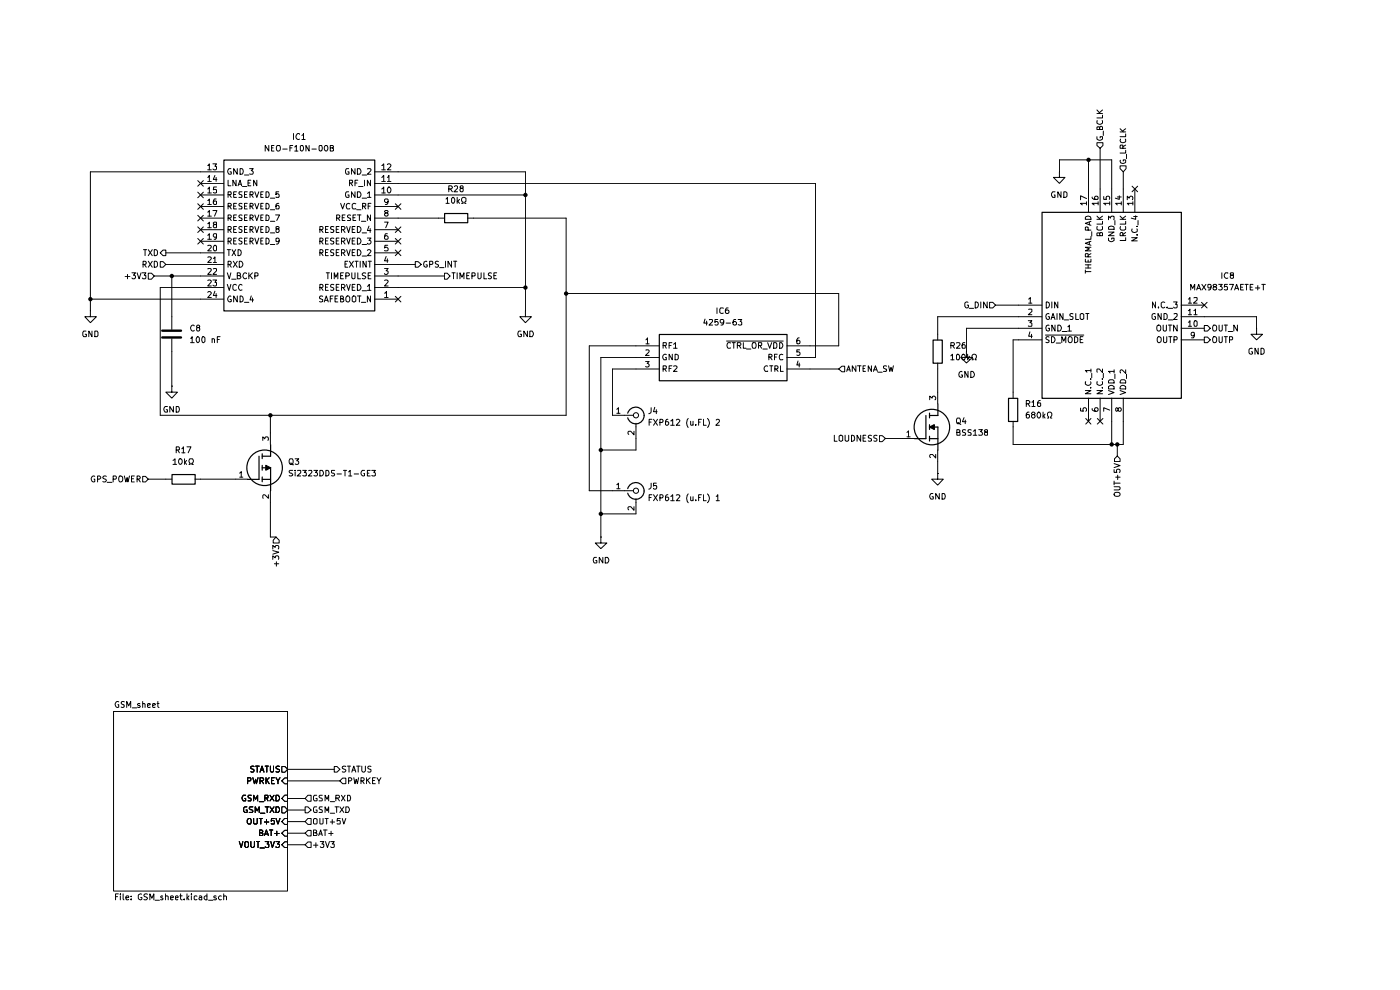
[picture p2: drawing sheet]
<svg xmlns="http://www.w3.org/2000/svg" width="297mm" height="210mm" viewBox="0 0 297 210" stroke-linecap="round" stroke-linejoin="round" font-family="sans-serif">
<path d="M55.1 176.7h.4l.3-.3-.1-.3h-.6v1.1h.6l.1-.5h-.3M56.1 177.2l.4-1.1 .4 1.1M56.3 176.9h.6M57.2 176.1h.7M57.5 176.1v1.1M58.3 176.8h.9M58.7 176.3v.9M60.4 176.1h.6v1.2h-.6l-.6-.6z" fill="none" stroke="#000" stroke-width=".21"/>
<path d="M60.4 168.7h.6v1.3h-.6l-.6-.6z" fill="#fff"/>
<path d="M52.1 168.7h-.5l-.2 .5 .2 .7h.5v-.5h-.2M53.3 168.7h-.6a.47 .47 0 0 0 0 .5 .47 .47 0 0 0 .5 .2v.5h-.6M53.8 169.9v-1.2l.4 .8 .5-.8v1.2M55 170.1h.9M56.2 169.3h.6l.1-.5-.7-.1v1.2M56.5 169.3l.4 .6M57.3 168.7l.8 1.2M58.1 168.7l-.8 1.2M58.5 168.7h.6l.1 .3 .1 .4-.2 .5h-.6zM60.4 168.7h.6v1.3h-.6l-.6-.6z" fill="none" stroke="#000" stroke-width=".21"/>
<path d="M59.8 171.2h.6l.6 .6-.6 .6h-.6z" fill="#fff"/>
<path d="M52.4 171.2h-.5l-.2 .2v.7l.2 .2h.6v-.5h-.3M53.6 171.2h-.6l-.1 .2 .2 .3h.3l.2 .3v.2l-.1 .1h-.6M54.1 172.3v-1.1l.5 .8 .4-.8v1.1M55.2 172.5h1M56.3 171.2h.7M56.7 171.2v1.1M57.3 171.2l.8 1.1M58.1 171.2l-.8 1.1M58.5 171.2h.6l.1 .2 .1 .4-.2 .5h-.6zM59.8 171.2h.6l.6 .6-.6 .6h-.6z" fill="none" stroke="#000" stroke-width=".21"/>
<path d="M60.4 173.6h.6v1.3h-.6l-.6-.6z" fill="#fff"/>
<path d="M52.5 173.8l.5-.2a.86 .86 0 0 1 .1 1.2h-.4a.74 .74 0 0 1-.2-1zM53.8 173.6v1l.2 .2h.4l.2-.2v-1M55 173.6h.7M55.3 173.6v1.2M56.1 174.4h.9M56.5 173.9v.9M58.2 173.6h-.6l-.1 .6 .2-.2h.3l.2 .2v.5h-.7M58.5 173.6l.5 1.2 .4-1.2M60.4 173.6h.6v1.3h-.6l-.6-.6z" fill="none" stroke="#000" stroke-width=".21"/>
<path d="M59.8 179.2l.6-.6h.6v1.2h-.6z" fill="#fff"/>
<path d="M50.8 178.5l.4 1.3 .3-1.3M51.9 178.7l.3-.2 .5 .2v.8l-.2 .3h-.3l-.3-.3zM53.2 178.5v1l.3 .3h.2l.3-.3v-1M54.4 178.5h.7M54.7 178.5v1.3M55.2 179.9h.9M56.3 178.5h.7l-.3 .5 .3 .1v.5l-.1 .2-.6-.2M57.4 178.5l.4 1.3 .4-1.3M58.5 178.5h.8l-.4 .5 .4 .2v.3l-.2 .3h-.4l-.2-.2M60.4 178.6h.6v1.2h-.6l-.6-.6z" fill="none" stroke="#000" stroke-width=".21"/>
<path d="M59.8 165.7l.6-.6h.6v1.1h-.6z" fill="#fff"/>
<path d="M52.5 165.7h.5l.2-.2v-.4l-.7-.1v1.2M53.6 165l.4 1.2 .2-.9 .2 .9 .3-1.2M55.2 165.7h.5l.2-.3-.1-.3-.6-.1v1.2M55.5 165.7l.4 .5M56.4 165v1.2M56.6 165.5l.5 .7M57.1 165l-.7 .7M57.6 165.6h.4M58.2 165h-.6v1.2h.6M58.5 165l.5 .7 .4-.7M59 165.7v.5M60.4 165.1h.6v1.1h-.6l-.6-.5z" fill="none" stroke="#000" stroke-width=".21"/>
<path d="M59.8 162.6h.6l.6 .6-.6 .6h-.6z" fill="#fff"/>
<path d="M53.9 162.6h-.7v.4l.6 .2 .1 .2-.1 .3h-.6M54.2 162.5h.8M54.6 162.5v1.3M55.2 163.8l.4-1.3 .4 1.3M55.3 163.4h.6M56.3 162.5h.6M56.6 162.5v1.3M57.4 162.5v1l.2 .3 .4-.2v-1.1M59.3 162.6h-.7v.4l.5 .2 .2 .3-.2 .3-.6-.1M59.8 162.6h.6l.6 .6-.6 .6h-.6z" fill="none" stroke="#000" stroke-width=".21"/>
<path d="M59.8 176.7l.6-.6h.6v1.2h-.6z" fill="#fff"/>
<path d="M55.1 176.7h.4l.3-.3-.1-.3h-.6v1.1h.6l.1-.5h-.3M56.1 177.2l.4-1.1 .4 1.1M56.3 176.9h.6M57.2 176.1h.7M57.5 176.1v1.1M58.3 176.8h.9M58.7 176.3v.9M60.4 176.1h.6v1.2h-.6l-.6-.6z" fill="none" stroke="#000" stroke-width=".21"/>
<path d="M60.4 168.7h.6v1.3h-.6l-.6-.6z" fill="#fff"/>
<path d="M52.1 168.7h-.5l-.2 .5 .2 .7h.5v-.5h-.2M53.3 168.7h-.6a.47 .47 0 0 0 0 .5 .47 .47 0 0 0 .5 .2v.5h-.6M53.8 169.9v-1.2l.4 .8 .5-.8v1.2M55 170.1h.9M56.2 169.3h.6l.1-.5-.7-.1v1.2M56.5 169.3l.4 .6M57.3 168.7l.8 1.2M58.1 168.7l-.8 1.2M58.5 168.7h.6l.1 .3 .1 .4-.2 .5h-.6zM60.4 168.7h.6v1.3h-.6l-.6-.6z" fill="none" stroke="#000" stroke-width=".21"/>
<path d="M59.8 171.2h.6l.6 .6-.6 .6h-.6z" fill="#fff"/>
<path d="M52.4 171.2h-.5l-.2 .2v.7l.2 .2h.6v-.5h-.3M53.6 171.2h-.6l-.1 .2 .2 .3h.3l.2 .3v.2l-.1 .1h-.6M54.1 172.3v-1.1l.5 .8 .4-.8v1.1M55.2 172.5h1M56.3 171.2h.7M56.7 171.2v1.1M57.3 171.2l.8 1.1M58.1 171.2l-.8 1.1M58.5 171.2h.6l.1 .2 .1 .4-.2 .5h-.6zM59.8 171.2h.6l.6 .6-.6 .6h-.6z" fill="none" stroke="#000" stroke-width=".21"/>
<path d="M60.4 173.6h.6v1.3h-.6l-.6-.6z" fill="#fff"/>
<path d="M52.5 173.8l.5-.2a.86 .86 0 0 1 .1 1.2h-.4a.74 .74 0 0 1-.2-1zM53.8 173.6v1l.2 .2h.4l.2-.2v-1M55 173.6h.7M55.3 173.6v1.2M56.1 174.4h.9M56.5 173.9v.9M58.2 173.6h-.6l-.1 .6 .2-.2h.3l.2 .2v.5h-.7M58.5 173.6l.5 1.2 .4-1.2M60.4 173.6h.6v1.3h-.6l-.6-.6z" fill="none" stroke="#000" stroke-width=".21"/>
<path d="M59.8 179.2l.6-.6h.6v1.2h-.6z" fill="#fff"/>
<path d="M50.8 178.5l.4 1.3 .3-1.3M51.9 178.7l.3-.2 .5 .2v.8l-.2 .3h-.3l-.3-.3zM53.2 178.5v1l.3 .3h.2l.3-.3v-1M54.4 178.5h.7M54.7 178.5v1.3M55.2 179.9h.9M56.3 178.5h.7l-.3 .5 .3 .1v.5l-.1 .2-.6-.2M57.4 178.5l.4 1.3 .4-1.3M58.5 178.5h.8l-.4 .5 .4 .2v.3l-.2 .3h-.4l-.2-.2M60.4 178.6h.6v1.2h-.6l-.6-.6z" fill="none" stroke="#000" stroke-width=".21"/>
<path d="M59.8 165.7l.6-.6h.6v1.1h-.6z" fill="#fff"/>
<path d="M52.5 165.7h.5l.2-.2v-.4l-.7-.1v1.2M53.6 165l.4 1.2 .2-.9 .2 .9 .3-1.2M55.2 165.7h.5l.2-.3-.1-.3-.6-.1v1.2M55.5 165.7l.4 .5M56.4 165v1.2M56.6 165.5l.5 .7M57.1 165l-.7 .7M57.6 165.6h.4M58.2 165h-.6v1.2h.6M58.5 165l.5 .7 .4-.7M59 165.7v.5M60.4 165.1h.6v1.1h-.6l-.6-.5z" fill="none" stroke="#000" stroke-width=".21"/>
<path d="M59.8 162.6h.6l.6 .6-.6 .6h-.6z" fill="#fff"/>
<g fill="none" stroke="#000" stroke-width=".21">
<path d="M134.9 73.4h4.9M134.9 75.8h4.9M134.9 78.3h4.9M136.9 76.7h.8l-.4 .4 .4 .2-.1 .5h-.7M137 72.1l.4-.4v1.2M137 74.3l.5-.1 .2 .3-.8 .9h.8M137 72.9h.7M140.7 73.3h.6l.1-.5-.7-.1v1.2M140.7 78.3h.5l.2-.2v-.4l-.7-.1v1.2M141 73.3l.4 .6M141 78.3l.4 .5M141.4 75.2a.61 .61 0 0 0-.8 .3 .61 .61 0 0 0 .2 .8h.6v-.5h-.2"/>
<path d="M141.9 73.3h.5M141.9 78.2h.5M142.5 72.7h-.6v1.2M142.5 77.6h-.6v1.2M142.6 75.1v1.2l-.7-1.2v1.2M142.9 73l.4-.3v1.2M142.9 77.7l.5-.1 .2 .3-.7 .9h.7M142.9 73.9h.7M143.2 75.1l.7 .3v.7l-.3 .2h-.4zM154.1 72.3h12.1M155 72.8l-.1-.1a.66 .66 0 0 0-.7 .4 .66 .66 0 0 0 .3 .8l.5-.1M155.3 72.7h.7"/>
<path d="M155.7 72.7v1.2M156.4 73.3h.6l.2-.2-.1-.3-.7-.1v1.2M156.8 73.3l.4 .6M157.7 72.7v1.2h.6M158.4 74h.9M159.7 72.7h.5l.1 .2 .1 .5-.2 .5h-.5l-.1-.2v-.6zM160.9 73.3h.6l.1-.5-.7-.1v1.2M161.2 73.3l.4 .6M161.8 74h1M162.9 77.7a.61 .61 0 0 0-.8 .3 .61 .61 0 0 0 .2 .8l.6-.1M162.9 72.7l.4 1.2 .4-1.2M163.1 75.7h.5l.2-.1-.1-.4-.6-.1v1.2"/>
<path d="M163.3 77.6h.7M163.4 75.7l.4 .6M163.6 77.6v1.2M164.1 72.7h.5l.2 .2v.7l-.2 .3h-.5zM164.3 75.7h.4M164.4 78.3l.6-.1v-.5l-.6-.1v1.2M164.6 78.3l.5 .5M164.9 75.1h-.6v1.2M165.4 72.7a.66 .66 0 0 1 .7 .4 .66 .66 0 0 1-.3 .8h-.4zM165.6 77.6v1.2h.6M166.1 75.2l-.3-.1a.67 .67 0 0 0-.5 .6 .67 .67 0 0 0 .3 .6l.5-.1M166.9 73.4h4.9"/>
<path d="M166.9 75.8h4.9M166.9 78.3h4.9M169.3 76.6l-.3 .8h.7M169.5 71.7l-.3 .1-.2 .2v.9a.42 .42 0 0 0 .6-.1 .42 .42 0 0 0 0-.5l-.4-.1-.2 .2M169.5 77v.9M169.6 74.2h-.6v.5l.5-.1 .2 .3-.1 .4h-.6M198.9 70.9v1.2M198.9 77v1.3M129.9 88.1h4.5M130.9 86.8l.3-.3v1.2M130.9 87.7h.6M134.5 91.5v.7l-.7-.7h-.4l-.2 .2v.3l.2 .2"/>
<path d="M134.9 89.8v3.2M127.5 113.9v1.3h1.2l-1.2 1.2-1.2-1.2h1.2M127.5 113.9h.1M129.9 104.1h4.5M130.9 102.8l.3-.3v1.2M130.9 103.7h.6M134.5 107.5v.7l-.7-.7h-.4l-.2 .2v.3l.2 .2M134.9 105.8v3.2M24.1 150.9h36.9v38.1h-36.9zM53.9 162.6h-.7v.4l.6 .2 .1 .2-.1 .3h-.6M54.2 162.5h.8M54.6 162.5v1.3"/>
<path d="M55.2 163.8l.4-1.3 .4 1.3M55.3 163.4h.6M56.3 162.5h.6M56.6 162.5v1.3M57.4 162.5v1l.2 .3 .4-.2v-1.1M59.3 162.6h-.7v.4l.5 .2 .2 .3-.2 .3-.6-.1M59.8 162.6h.6l.6 .6-.6 .6h-.6z"/>
<circle cx="134.9" cy="88.1" r=".55"/>
<circle cx="134.9" cy="104.1" r=".55"/>
</g>
<path d="M139.9 71h27.1v9.8h-27.1zM198 72.1h1.9v4.9h-1.9zM133.2 87.7a1.77 1.77 0 0 1 2.7-1 1.77 1.77 0 0 1 0 2.9 1.77 1.77 0 0 1-2.7-1M133.2 103.7a1.77 1.77 0 0 1 1.9-1.3 1.77 1.77 0 0 1 1.5 1.7M136.6 104.1a1.77 1.77 0 0 1-1.5 1.8 1.77 1.77 0 0 1-1.9-1.3" fill="none" stroke="#000" stroke-width=".25"/>
<path d="M177.9 78.3l.7-.6h.6v1.2h-.6z" fill="#fff"/>
<g fill="none" stroke="#000" stroke-width=".21">
<path d="M177.9 78.3l.7-.6h.6v1.2h-.6zM179.6 78.8l.4-1.2 .4 1.2M179.7 78.4h.6M181.6 77.6v1.2l-.8-1.2v1.2M181.9 77.6h.8M182.3 77.6v1.2M183.1 78.2h.3M183.6 77.6h-.5v1.2h.5M184.9 77.6v1.2l-.7-1.2v1.2M185.3 78.8l.4-1.2 .4 1.2M185.4 78.4h.6M186.2 79h1"/>
<path d="M188.1 77.7h-.7v.3l.7 .4-.1 .4h-.6M188.5 77.6l.3 1.2 .2-.9 .3 .9 .2-1.2"/>
</g>
<path d="M186.6 92.4h.6l.6 .6-.6 .7h-.6z" fill="#fff"/>
<g fill="none" stroke="#000" stroke-width=".21">
<path d="M19.2 65.9v1.3h1.2l-1.2 1.3-1.2-1.3h1.2M19.2 65.9h.1M36.4 67.2v2.7M36.4 71.8v2.7M111.5 65.9v1.3h1.2l-1.2 1.3-1.2-1.3h1.2M111.5 65.9h.1M36.4 81.9v1.3h1.2l-1.2 1.3-1.2-1.3h1.2M36.4 81.9h.1M177 92.3v1.3h.6M178 92.5l.3-.2 .5 .2v.9l-.3 .2-.5-.2zM179.3 92.3v1l.2 .3 .5-.1v-.2v-1M180.6 92.3a.64 .64 0 0 1 .7 .7 .64 .64 0 0 1-.7 .6z"/>
<path d="M182.6 92.3v1.3l-.8-1.3v1.3M183.1 92.9h.4M183.7 92.3h-.6v1.3h.6M184.9 92.4l-.5-.1-.2 .3 .1 .3 .6 .2v.4h-.7M186.1 92.4l-.5-.1-.2 .2v.3l.7 .5-.3 .3-.4-.1M186.6 92.4h.6l.6 .6-.6 .7h-.6zM191.5 93h2.4M192.4 91.7l.3-.3v1.3M192.4 92.7h.7M197.2 84.8v-.8l.5 .5 .1-.4 .4-.1 .3 .3v.3l-.2 .2M198.5 96.4v.8l-.7-.8-.5 .1-.1 .4 .2 .2M198.9 83.2v2.4"/>
<path d="M198.9 95.5v2.4M198.9 100.5v1.1h1.2l-1.2 1.3-1.2-1.3h1.2M198.9 100.5h.1"/>
</g>
<g fill="none" stroke="#000" stroke-width=".25">
<path d="M196.4 88.1v4.9h-2.4M197.2 90.6l1-.5v1zM197.2 93h1.8M197.2 87.6v1M197.2 90.1v1M197.2 92.5v1.1M197.2 90.6h1.8v4.9M199 85.7v2.4h-1.8"/>
<circle cx="197.7" cy="90.6" r="3.8"/>
</g>
<path d="M197.2 90.6l1-.5v1z" fill="#000"/>
<path d="M34.4 70.1h4M34.4 71.6h4" fill="none" stroke="#000" stroke-width=".51"/>
<path d="M70.9 162.6h.6l.6 .6-.6 .6h-.6z" fill="#fff"/>
<path d="M70.9 162.6h.6l.6 .6-.6 .6h-.6zM73.4 162.6h-.7v.4l.5 .2 .2 .3-.3 .3-.5-.1M73.7 162.5h.7M74 162.5v1.3M74.6 163.8l.5-1.3 .4 1.3M74.7 163.4h.6M75.6 162.5h.8M76 162.5v1.3M76.8 162.5v1l.2 .3h.3l.2-.3v-1M78.7 162.6l-.4-.1-.3 .3 .1 .2 .6 .3v.3l-.2 .2-.5-.1" fill="none" stroke="#000" stroke-width=".21"/>
<path d="M65.3 168.7h.7v1.3h-.7l-.6-.6z" fill="#fff"/>
<path d="M65.3 168.7h.7v1.3h-.7l-.6-.6zM67.2 168.7h-.5l-.2 .3v.6l.2 .3 .6-.1v-.4h-.3M68.4 168.7h-.5l-.2 .2 .2 .4 .5 .2v.3l-.7 .1M69 169.9v-1.2l.4 .8 .3-.8v1.2M70.1 170.1h.9M71.2 169.3h.6l.2-.4-.2-.2h-.6v1.2M71.6 169.3l.4 .6M72.4 168.7l.8 1.2M73.2 168.7l-.8 1.2M73.7 168.7a.66 .66 0 0 1 .7 .4 .66 .66 0 0 1-.3 .8h-.4z" fill="none" stroke="#000" stroke-width=".21"/>
<path d="M72.7 165.1h.7v1.1h-.7l-.6-.5z" fill="#fff"/>
<path d="M72.7 165.1h.7v1.1h-.7l-.6-.5zM74 165.7h.4l.2-.3-.1-.3-.5-.1v1.2M75.1 165l.2 1.2 .3-.9 .2 .9 .3-1.2M76.6 165.7l.6-.1v-.5l-.6-.1v1.2M76.8 165.7l.5 .5M77.8 165v1.2M77.9 165.5l.6 .7M78.5 165l-.7 .7M79 165.6h.5M79.6 165h-.6v1.2h.6M80 165l.4 .7 .4-.7M80.4 165.7v.5" fill="none" stroke="#000" stroke-width=".21"/>
<path d="M30.3 101h.6l.6 .6-.6 .6h-.6z" fill="#fff"/>
<g fill="none" stroke="#000" stroke-width=".21">
<path d="M20.1 101h-.2a.64 .64 0 0 0-.6 .6 .64 .64 0 0 0 .6 .6h.2v-.6h-.2M20.7 101.6h.4l.3-.4-.3-.2h-.4v1.2M22.6 101h-.5l-.3 .2 .1 .3 .5 .1 .2 .3-.3 .3h-.5M22.7 102.3h1M24 101.6h.5l.2-.1v-.4l-.2-.1h-.5v1.2M25.4 101h.4a.74 .74 0 0 1 .2 1.1l-.6 .1a.86 .86 0 0 1 0-1.2zM26.4 101l.3 1.2 .3-.9 .1 .9 .4-1.2M27.9 101.6h.4M28.5 101h-.6v1.2h.6M29.1 101.6h.4l.3-.4-.3-.2h-.4v1.2M29.3 101.6l.5 .6M30.3 101h.6l.6 .6-.6 .6h-.6z"/>
<path d="M35.2 101.6h1.2M41.4 101.6h1.1"/>
</g>
<path d="M36.5 100.7h4.9v2h-4.9z" fill="none" stroke="#000" stroke-width=".25"/>
<path d="M65.3 173.6h.7v1.3h-.7l-.6-.6z" fill="#fff"/>
<path d="M65.3 173.6h.7v1.3h-.7l-.6-.6zM66.5 173.8l.3-.2 .5 .2v.8l-.2 .2h-.4l-.2-.2zM67.9 173.6v1.2h.5l.1-.2v-1M69 173.6h.6M69.3 173.6v1.2M70.1 174.4h.9M70.5 173.9v.9M72.2 173.6h-.6l-.1 .6 .2-.2h.3l.2 .2v.5h-.7M72.6 173.6l.3 1.2 .5-1.2" fill="none" stroke="#000" stroke-width=".21"/>
<path d="M64.7 176.7l.6-.6h.7v1.2h-.7z" fill="#fff"/>
<path d="M65.3 176.1h.7v1.2h-.7l-.6-.6zM66.5 176.7l.6-.1v-.5h-.6v1.1h.6l.2-.3-.4-.2M67.6 177.2l.4-1.1 .4 1.1M67.7 176.9h.6M68.6 176.1h.8M69 176.1v1.1M69.7 176.8h1M70.2 176.3v.9" fill="none" stroke="#000" stroke-width=".21"/>
<path d="M64.7 171.2h.6l.7 .6-.7 .6h-.6z" fill="#fff"/>
<path d="M64.7 171.2h.6l.7 .6-.7 .6h-.6zM67.2 171.2h-.5l-.2 .2v.7l.2 .2h.6v-.5h-.3M68.4 171.2h-.5l-.2 .2 .2 .3 .5 .2v.4h-.7M69 172.3v-1.1l.4 .8 .3-.8v1.1M70.1 172.5h.9M71.1 171.2h.7M71.4 171.2v1.1M72.1 171.2l.8 1.1M72.9 171.2l-.8 1.1M73.4 171.2h.5l.1 .2 .1 .4-.2 .5h-.5z" fill="none" stroke="#000" stroke-width=".21"/>
<path d="M64.7 179.2l.6-.6h.7v1.2h-.7z" fill="#fff"/>
<path d="M65.3 178.6h.7v1.2h-.7l-.6-.6zM66.5 179.3h.9M67 178.8v1M67.9 178.5h.8l-.4 .5h.3v.7l-.5 .1-.2-.2M69 178.5l.5 1.3 .4-1.3M70.1 178.5h.8l-.4 .5 .4 .1v.5l-.2 .2h-.4l-.2-.2" fill="none" stroke="#000" stroke-width=".21"/>
<path d="M58.5 113.9l.7 .7v.6h-1.2v-.6z" fill="#fff"/>
<g fill="none" stroke="#000" stroke-width=".21">
<path d="M42.5 38.9h5M42.5 36.4h5M44.1 35.1h.1l.2-.3v1.2M44.1 37.6l.3-.4v1.3M44.1 38.5h.7M44.1 36h.7M45.2 34.8h.7l-.3 .5h.3v.6l-.1 .1-.6-.1M45.6 37.2l-.3 .9h.7M45.8 37.6v.9M45.9 39.7h-.6v.6h.6v.6h-.6M48.4 38.2v1.2h.6M49 35.8a.66 .66 0 0 0-.7 .4 .66 .66 0 0 0 .3 .8l.5-.1v-.5h-.3"/>
<path d="M50.1 38.2v1.2l-.7-1.2v1.2M50.3 35.8v1.2l-.7-1.2v1.2M50.5 39.4l.4-1.2 .4 1.2M50.6 39.1h.6M50.9 35.8a.66 .66 0 0 1 .7 .4 .66 .66 0 0 1-.2 .8h-.5zM51.4 39.6h1M51.9 37.1h.9M52.6 38.8h.4M53 35.8h.7l-.4 .4 .4 .2-.1 .5h-.6M53.2 38.2h-.6v1.2h.6M54.5 38.2v1.2l-.7-1.2v1.2M74 35.8a.66 .66 0 0 0-.7 .4 .66 .66 0 0 0 .2 .8l.5-.1v-.5h-.2"/>
<path d="M74.1 38.8h.6v-.6h-.6v1.2M74.4 38.8l.4 .6M75.3 35.8v1.2l-.8-1.2v1.2M75.3 38.8h.4M75.8 35.8h.5l.2 .2 .1 .4-.3 .6h-.5zM75.9 38.2h-.6v1.2M76.1 39.6h.9M76.8 37.1h1M77.3 38.2v1.2M77.9 35.9l.6-.1 .2 .1-.1 .4-.7 .7h.8M78.6 38.2v1.2l-.7-1.2v1.2M79.5 38.9h5"/>
<path d="M79.5 36.4h5M81 37.6l.4-.4v1.3M81 35.1l.4-.3v1.2M81 38.5h.7M81 36h.7M82.2 37.6l.3-.4v1.3M82.2 34.9l.1-.1h.4l.2 .2-.1 .3-.6 .7h.7M82.2 38.5h.7M82.3 39.8l.2-.1a.68 .68 0 0 1 .4 .6 .68 .68 0 0 1-.4 .6l-.3-.5zM42.5 58.5h5M42.5 56.1h5M42.5 53.6h5"/>
<path d="M42.5 51.2h5M42.5 48.7h5M42.5 46.3h5M42.5 43.8h5M42.5 41.4h5M44.1 40.1l.3-.4v1.2M44.1 42.5l.3-.3v1.2M44.1 45l.3-.3v1.1M44.1 47.5l.3-.4v1.2M44.1 49.9l.3-.3v1.2M44.1 52.1l.5-.1 .2 .3-.7 .9h.7M44.1 54.6l.5-.1 .2 .2-.7 1h.7"/>
<path d="M44.1 57l.5-.1 .2 .3-.7 1h.7M44.1 59.5l.5-.1 .2 .2-.7 1.1h.7M44.1 40.9h.7M44.1 43.4h.7M44.1 45.8h.7M44.1 48.3h.7M44.1 50.8h.7M45.2 44.7h.8l-.5 1.1M45.2 59.4h.7l-.3 .5 .3 .1v.5l-.1 .2-.6-.2M45.3 54.8l.3-.3v1.2M45.3 57h.6v.4l-.7 .8h.7M45.3 55.7h.6"/>
<path d="M45.4 52.1l.3-.1 .2 .3v.7l-.1 .2-.4-.1a.78 .78 0 0 1 0-1zM45.5 47.6l-.2-.2 .1-.3h.4l.1 .4a.48 .48 0 0 0-.5 .2 .48 .48 0 0 0 0 .6l.5-.1v-.5l-.1-.1M45.8 42.2l-.4 .1-.1 .8 .2 .3 .4-.1v-.6l-.4-.1-.2 .3M45.9 50.1l-.1 .2h-.3l-.2-.2v-.4h.6v.8l-.1 .3h-.4M48.2 57.9l.4 1.2 .4-1.2M48.2 53h.7M48.4 41.3h.6v-.6h-.6v1.2M48.4 43.7h.6v-.5l-.6-.1v1.2M48.4 46.3l.6-.1v-.5l-.6-.1v1.2M48.4 48.7l.6-.1v-.5l-.6-.1v1.3M48.4 51.2l.6-.1v-.5l-.6-.1v1.3M48.4 56.1l.6-.1v-.5l-.6-.1v1.3"/>
<path d="M48.6 53v1.2M48.6 41.3l.5 .6M48.6 43.7l.5 .6M48.6 46.3l.5 .5M48.6 48.7l.5 .6M48.6 51.2l.5 .6M48.6 56.1l.5 .6M49.1 59.2h1M49.2 53l.8 1.2M49.5 55.4l.8 1.3M49.6 51.1h.4M49.6 48.6h.4"/>
<path d="M49.6 46.2h.4M49.6 43.7h.4M49.6 41.3h.4M50 53l-.8 1.2M50.2 40.7h-.6v1.2h.6M50.2 43.1h-.6v1.2h.6M50.2 45.6h-.6v1.2h.6M50.2 48h-.6v1.3h.6M50.2 50.5h-.6v1.3h.6M50.3 58.5h.6v-.5l-.6-.1v1.2h.5l.3-.4-.3-.2M50.3 55.4l-.8 1.3M50.5 53a.64 .64 0 0 1 .7 .6 .64 .64 0 0 1-.7 .6z"/>
<path d="M50.8 55.4a.65 .65 0 0 1 .7 .6 .65 .65 0 0 1-.7 .7zM51.4 40.7h-.6a.47 .47 0 0 0 0 .5 .47 .47 0 0 0 .5 .2v.5h-.6M51.4 43.2h-.6v.4a.47 .47 0 0 1 .4 .2 .47 .47 0 0 1 .1 .5h-.6M51.4 45.7h-.6v.4l.5 .2 .1 .3-.1 .2h-.6M51.4 48.1h-.6v.5l.5 .1 .1 .4-.3 .2-.4-.1M51.4 50.6h-.6v.4l.5 .2 .1 .3-.3 .3-.4-.1M51.9 51.1h.4M51.9 48.6h.4M51.9 46.2h.4M51.9 43.7h.4M51.9 41.3h.4M52.3 58l-.3-.1a.61 .61 0 0 0-.5 .7 .61 .61 0 0 0 .8 .5v-.1"/>
<path d="M52.5 40.7h-.6v1.2h.6M52.5 43.1h-.6v1.2h.6M52.5 45.6h-.6v1.2h.6M52.5 48h-.6v1.3h.6M52.5 50.5h-.6v1.3h.6M52.8 57.9v1.2M53 41.3h.6l.1-.2-.1-.3-.6-.1v1.2M53 43.7h.6l.1-.1-.1-.4-.6-.1v1.2M53 46.3h.5l.2-.3-.1-.3-.6-.1v1.2M53 48.7h.5l.2-.2-.1-.4-.6-.1v1.3M53 51.2h.5l.2-.3-.1-.3-.6-.1v1.3M53 58.5l.6 .6"/>
<path d="M53.3 41.3l.4 .6M53.3 43.7l.4 .6M53.3 46.3l.4 .5M53.3 48.7l.4 .6M53.3 51.2l.4 .6M53.6 57.9l-.8 .7M54.1 40.7l.4 1.2 .4-1.2M54.1 43.1l.4 1.2 .4-1.2M54.1 45.6l.4 1.2 .4-1.2M54.1 48l.4 1.3 .4-1.3M54.1 50.5l.4 1.3 .4-1.3M54.1 58.5h.6v-.5l-.1-.1h-.5v1.2"/>
<path d="M55.3 51.1h.4M55.3 48.6h.4M55.3 46.2h.4M55.3 43.7h.4M55.3 41.3h.4M55.8 40.7h-.5v1.2h.5M55.8 43.1h-.5v1.2h.5M55.8 45.6h-.5v1.2h.5M55.8 48h-.5v1.3h.5M55.8 50.5h-.5v1.3h.5M56.4 40.7a.66 .66 0 0 1 .7 .4 .66 .66 0 0 1-.2 .8h-.5zM56.4 43.1a.66 .66 0 0 1 .7 .5 .66 .66 0 0 1-.2 .7h-.5z"/>
<path d="M56.4 45.6a.66 .66 0 0 1 .7 .4 .66 .66 0 0 1-.2 .8h-.5zM56.4 48a.64 .64 0 0 1 .7 .7 .64 .64 0 0 1-.7 .6zM56.4 50.5a.64 .64 0 0 1 .7 .6 .64 .64 0 0 1-.7 .7zM57.4 51.9h.9M57.4 49.4h.9M57.4 46.9h.9M57.4 44.5h.9M57.4 42h.9M58.5 45.6h.8l-.6 1.2M58.7 48.6l-.2-.1v-.4h.6v.5h-.4l-.2 .1v.4l.2 .2h.3l.2-.2-.1-.5h-.1M59.1 40.7h-.6v.6l.2-.2 .4 .1v.7l-.6-.1M59.1 43.1l-.6 .3v.8l.6 .1v-.7h-.4l-.2 .2"/>
<path d="M59.2 51l-.2 .3-.5-.1v-.6h.6l.1 .6a.58 .58 0 0 1-.6 .6M67.9 53.6h.6v-.6h-.6v1.2M67.9 51.2l.6-.1v-.5l-.6-.1v1.3M67.9 48.7l.6-.1v-.5l-.6-.1v1.3M68.1 53.6l.4 .6M68.1 51.2l.4 .6M68.1 48.7l.4 .6M69 53.6h.5M69 51.1h.5M69 48.6h.5M69.2 57.9h.7M69.6 57.9v1.2"/>
<path d="M69.6 53h-.6v1.2h.6M69.6 50.5h-.6v1.3h.6M69.6 48h-.6v1.3h.6M70.3 57.9v1.2M70.8 53h-.5l-.2 .1v.4l.6 .1 .1 .3-.2 .3-.5-.1M70.8 50.6h-.7v.4l.6 .2 .1 .2-.1 .3h-.6M70.8 48.1h-.7v.5l.6 .1 .1 .2-.1 .3h-.6M70.9 59.1v-1.2l.3 .9 .5-.9v1.2M71.3 53.6h.5M71.3 51.1h.5M71.3 48.6h.5M71.4 46.3l.6-.1v-.5l-.6-.1v1.2"/>
<path d="M71.7 46.3l.4 .5M71.9 53h-.6v1.2h.6M71.9 50.5h-.6v1.3h.6M71.9 48h-.6v1.3h.6M72.3 43.1l.4 1.2 .4-1.2M72.3 58.5h.4M72.4 53.6h.5l.3-.4-.3-.2h-.5v1.2M72.4 51.2h.5l.3-.3-.1-.3-.7-.1v1.3M72.4 48.7h.5l.3-.2-.1-.4-.7-.1v1.3M72.6 46.2h.4M72.8 53.6l.4 .6M72.8 51.2l.4 .6"/>
<path d="M72.8 48.7l.4 .6M72.9 57.9h-.6v1.2h.6M73.2 45.6h-.6v1.2h.6M73.2 56h.3M73.4 58.5h.6l.1-.4-.2-.2h-.5v1.2M73.5 53l.5 1.2 .3-1.2M73.5 50.5l.5 1.3 .3-1.3M73.5 48l.5 1.3 .3-1.3M73.8 55.4h-.6v1.3h.6M74 40.7a.66 .66 0 0 0-.7 .4 .66 .66 0 0 0 .2 .8l.5-.1v-.4h-.2M74.1 55.4l.9 1.3M74.2 43.2l-.2-.1a.67 .67 0 0 0-.6 .5 .67 .67 0 0 0 .3 .7l.5-.1"/>
<path d="M74.4 45.7h-.6v.4l.5 .2 .1 .3-.1 .2h-.6M74.6 57.9v1l.3 .2 .4-.1v-1.1M74.7 53.6h.4M74.7 51.1h.4M74.7 48.6h.4M74.9 46.2h.4M75 55.4l-.9 1.3M75.3 53h-.6v1.2h.6M75.3 50.5h-.6v1.3h.6M75.3 48h-.6v1.3h.6M75.3 40.7v1.2l-.8-1.2v1.2M75.3 55.4h.7"/>
<path d="M75.5 45.6h-.6v1.2h.6M75.5 43.2h-.1a.45 .45 0 0 0-.7 .2v.7l.2 .2 .6-.1M75.6 55.4v1.3M75.6 44.5h1M75.8 53a.65 .65 0 0 1 .8 .6 .65 .65 0 0 1-.8 .6zM75.8 50.5a.65 .65 0 0 1 .8 .6 .65 .65 0 0 1-.8 .7zM75.8 48a.65 .65 0 0 1 .8 .7 .65 .65 0 0 1-.8 .6zM75.8 40.7h.5l.2 .2 .1 .5-.3 .5h-.5zM75.8 45.6h.8M75.9 57.9v1.2h.6M76.2 45.6v1.2M76.4 55.4v1.3"/>
<path d="M76.7 46.9h.9M76.8 54.3h1M76.8 51.9h1M76.8 49.4h1M76.8 42h1M76.9 43.7h.6l.1-.5-.7-.1v1.2M77.2 43.7l.4 .6M77.6 58l-.5-.1-.3 .2 .2 .4 .6 .3-.3 .3h-.5M77.7 55.4v1.3l-.7-1.3v1.3M77.9 53.1l.2-.1h.3l.3 .2-.8 1h.8M77.9 50.5h.8l-.4 .5 .4 .2v.3l-.3 .3h-.3l-.2-.2M77.9 41l.5-.3v1.2"/>
<path d="M77.9 41.9h.8M78.1 58.5h.4M78.1 55.4h.7M78.1 43.7h.4M78.3 48l-.4 .9h.8M78.4 55.4v1.3M78.5 48.5v.8M78.6 45.6v1.2l-.7-1.2v1.2M78.7 57.9h-.6v1.2h.6M78.7 43.1h-.6v1.2M79.5 58.5h5M79.5 56.1h5"/>
<path d="M79.5 53.6h5M79.5 51.2h5M79.5 48.7h5M79.5 46.3h5M79.5 43.8h5M79.5 41.4h5M81 40.1l.4-.4v1.2M81 40.9h.7M81.6 59.5l.5-.1 .2 .2-.7 1.1h.7M81.6 56.9h.7l-.4 .5 .4 .2v.4l-.2 .2h-.4l-.1-.2M81.6 47.1h.7l-.5 1.2M81.8 45.2l-.2-.4 .1-.1h.5l.1 .2-.7 .5 .2 .4h.3l.2-.2-.2-.4"/>
<path d="M81.9 54.4l-.3 .9h.7M82.2 49.6l-.5 .1a.94 .94 0 0 0 0 1.1h.5l.1-.2v-.4l-.2-.2h-.3l-.2 .2M82.2 54.9v.8M82.3 52h-.6l-.1 .6 .1-.1h.4l.2 .2v.3l-.1 .2-.6-.1M82.3 42.7l-.2 .3h-.3l-.2-.3v-.3l.1-.2h.5a.94 .94 0 0 1 0 1.1l-.5 .1M42.5 63.5h5M42.5 61h5M44.1 62l.1-.2h.4l.2 .3-.7 1h.7M45.6 61.8l-.3 .9h.7M45.8 62.3v.8M48.2 60.3l.4 1.3 .4-1.3M49 62.9a.57 .57 0 0 0-.7 .6 .57 .57 0 0 0 .8 .5v-.5h-.3"/>
<path d="M50.2 60.5l-.5-.2-.3 .4 .1 .7 .2 .2 .5-.1M50.3 62.8v1.3l-.7-1.3v1.3M50.9 62.8a.64 .64 0 0 1 .7 .6 .64 .64 0 0 1-.7 .7zM51.4 60.5l-.3-.2a.6 .6 0 0 0-.5 .7 .6 .6 0 0 0 .7 .5h.1M51.9 64.1h.9M53.3 62.8l-.3 .8h.8M53.6 63.2v.9M67.9 61l.6-.1v-.5l-.6-.1v1.3M68.1 61l.4 .6M68.5 62.9l-.5-.1-.2 .2 .1 .4 .6 .1v.5h-.7M68.8 64.1l.4-1.3 .4 1.3M69 63.7h.6"/>
<path d="M69 60.9h.5M69.6 60.3h-.6v1.3h.6M70.1 63.4h.4M70.7 62.8h-.6v1.3M70.8 60.4l-.5-.1-.2 .2v.3l.7 .5-.2 .3-.5-.1M71.1 63.4h.4M71.3 60.9h.5M71.7 62.8h-.6v1.3h.6M71.9 60.3h-.6v1.3h.6M72.3 63.4h.5v-.5l-.5-.1v1.3h.4l.2-.5-.3-.2M72.4 61l.7-.1 .1-.3-.3-.3h-.5v1.3M72.8 61l.4 .6"/>
<path d="M73.5 62.9l.5-.1a.86 .86 0 0 1 0 1.3 .46 .46 0 0 1-.6-.5zM73.5 60.3l.5 1.3 .3-1.3M74.7 60.9h.4M75 62.8h.2l.3 .2v.9l-.3 .2-.5-.2v-.9zM75.3 60.3h-.6v1.3h.6M75.8 60.3a.65 .65 0 0 1 .8 .7 .65 .65 0 0 1-.8 .6zM75.8 62.8h.8M76.2 62.8v1.3M76.7 64.1h.9M76.8 61.7h1M77.9 60.7l.5-.4v1.3M77.9 61.6h.8"/>
<path d="M78.6 62.8v1.3l-.7-1.3v1.3M79.5 63.5h5M79.5 61h5M81.6 62.2l.4-.4v1.3M81.6 63.1h.7M55.8 93.4v-.7l.4 .4 .1-.3h.6v.6M57.4 91.8v2.5M50 101.6h2.5M50.8 100.4l.4-.4v1.2M50.8 101.2h.7M56.9 104.9v.8l-.8-.8-.3 .2v.6M57.4 104.1v2.5"/>
<path d="M57.9 118.7v-.8l.5 .4 .2-.4 .5 .1v.7M57.9 116.8l1.2 .3-1.2 .5M57.9 116.5v-.8l.5 .4 .1-.3h.6v.7M58.2 119.6h.9M58.5 113.9l.7 .7v.6h-1.2v-.6zM58.6 119.2v.9"/>
</g>
<g fill="none" stroke="#000" stroke-width=".25">
<path d="M47.5 34h32v32h-32zM54.9 96.8v4.9h-2.4M55.6 96.3v1M55.6 98.7v1M55.6 99.2h1.8M56.4 98.7l1 .5-1 .5zM57.4 94.3v2.5h-1.8M57.4 99.2v4.9M55.6 101.7h1.8M55.6 101.2v1"/>
<circle cx="56.1" cy="99.2" r="3.8"/>
</g>
<path d="M56.4 98.7l1 .5-1 .5z" fill="#000"/>
<path d="M34 55.5h.6l.6 .6-.6 .6h-.6z" fill="#fff"/>
<path d="M30.4 56.1l.5-.1v-.5l-.5-.1v1.3M30.6 56.1l.4 .6M31.5 55.4l.8 1.3M32.3 55.4l-.8 1.3M32.7 55.4h.4l.3 .4v.5l-.3 .4h-.4zM34 55.5h.6l.6 .6-.6 .6h-.6z" fill="none" stroke="#000" stroke-width=".21"/>
<path d="M34 53.6l.6-.6h.6v1.2h-.6z" fill="#fff"/>
<path d="M30.4 53h.7M30.8 53v1.2M31.5 53l.8 1.2M32.3 53l-.8 1.2M32.7 53h.5l.2 .3v.6l-.3 .3h-.4zM34.6 53h.6v1.2h-.6l-.6-.6z" fill="none" stroke="#000" stroke-width=".21"/>
<path d="M31.5 58h.6l.6 .5-.6 .7h-.6z" fill="#fff"/>
<path d="M26.5 58.6h1.1M27.1 58.2v.9M28 57.9h.7l-.4 .5 .4 .1v.6h-.5l-.2-.1M29.1 57.9l.4 1.2 .4-1.2M30.2 57.9h.7l-.3 .5 .3 .1v.5l-.1 .1h-.4l-.2-.1M31.5 58h.6l.6 .5-.6 .7h-.6z" fill="none" stroke="#000" stroke-width=".21"/>
<path d="M88.1 55.5h.6l.7 .6-.7 .6h-.6z" fill="#fff"/>
<path d="M88.1 55.5h.6l.7 .6-.7 .6h-.6zM90.6 55.5l-.1-.1a.64 .64 0 0 0-.6 .6 .64 .64 0 0 0 .5 .7l.2-.2v-.3h-.2M91.1 56.1h.6l.1-.2v-.3l-.1-.2h-.6v1.3M93 55.5l-.4-.1-.3 .3 .1 .2 .6 .3v.3l-.2 .2-.5-.1M93 46.3h1.3M93.3 56.8h.9M94.5 55.4v1.3M95.8 55.4v1.3l-.8-1.3v1.3M96.2 55.4h.7M96.6 55.4v1.3M99.2 46.3h1.3" fill="none" stroke="#000" stroke-width=".21"/>
<path d="M94.3 45.3h4.9v1.9h-4.9z" fill="none" stroke="#000" stroke-width=".25"/>
<path d="M94.3 58h.6l.6 .5-.6 .7h-.6z" fill="#fff"/>
<g fill="none" stroke="#000" stroke-width=".21">
<path d="M94.3 58h.6l.6 .5-.6 .7h-.6zM95.9 57.9h.7M96.2 57.9v1.2M97 57.9v1.2M97.6 59.1v-1.2l.4 .9 .4-.9v1.2M99 58.5h.4M99.6 57.9h-.6v1.2h.6M100.1 58.5h.7v-.5l-.2-.1h-.5v1.2M101.4 57.9v1.1l.2 .1h.2l.3-.2v-1M102.7 57.9v1.2h.6M104.3 58h-.6v.5l.5 .1 .1 .3-.3 .2h-.4M104.8 58.5h.4"/>
<path d="M105.4 57.9h-.6v1.2h.6"/>
</g>
<path d="M237 96.7l.6 .6v.6h-1.2v-.6z" fill="#fff"/>
<path d="M236.3 99.6v.6h.6v-.4l.2-.3 .4 .1 .1 .4-.2 .2M236.3 98.3l1.3 .5-1.3 .4M237 96.7l.6 .6v.6h-1.2v-.6zM236.3 103.3h1.1l.2 .1-.1 .4-.1 .1h-1.1M236.3 102.1v.7M236.3 102.5h1.3M236.4 104.6l.8-.2 .3 .2 .1 .3-.2 .3-.6 .1-.5-.4zM236.7 101.2h.9M237.1 100.8v.9" fill="none" stroke="#000" stroke-width=".21"/>
<path d="M209.9 64.1h.7l.6 .6-.6 .6h-.7z" fill="#fff"/>
<path d="M224.7 36.4v1.2h1.2l-1.2 1.3-1.2-1.3h1.2M224.7 36.4h.1M205 74.5v1.3h1.3l-1.3 1.2-1.2-1.2h1.2M205 74.5h.1M205.4 64.1a.45 .45 0 0 0-.7 .2l.1 .8a.37 .37 0 0 0 .3 .2 .37 .37 0 0 0 .3-.1v-.5h-.2M205.6 65.4h.9M206.9 64.1a.64 .64 0 0 1 .7 .6 .64 .64 0 0 1-.7 .6zM208.1 64.1v1.2M209.4 64.1v1.2l-.7-1.2v1.2M209.9 64.1h.7l.6 .6-.6 .6h-.7zM214.9 83.2v1.3M214.9 89.4v1.2" fill="none" stroke="#000" stroke-width=".21"/>
<path d="M214 84.5h1.9v4.9h-1.9z" fill="none" stroke="#000" stroke-width=".25"/>
<path d="M255.5 69h.7l.6 .6-.6 .6h-.7z" fill="#fff"/>
<path d="M255.5 69h.7l.6 .6-.6 .6h-.7zM257.5 69a.46 .46 0 0 1 .6 .4v.4a.46 .46 0 0 1-.6 .4 .86 .86 0 0 1 0-1.2zM258.6 69v1l.3 .2 .4-.2v-1M259.7 69h.7M260.1 69v1.2M260.6 70.3h.9M262.5 69v1.2l-.8-1.2v1.2" fill="none" stroke="#000" stroke-width=".21"/>
<path d="M255.5 71.5h.7l.6 .6-.6 .6h-.7z" fill="#fff"/>
<g fill="none" stroke="#000" stroke-width=".21">
<path d="M230.3 55v.6h1.1v-.6M230.3 46.1a.66 .66 0 0 1 .7-.2 .66 .66 0 0 1 .4 .6h-1.1zM230.3 57.3v.7M230.3 57.6h1.1M230.3 56.9h1.1M230.3 56.2h1.1M230.5 43.1h-1.3l.4 .4M230.5 42.1l-1.3-.6v.9M230.5 42.8v.7M230.8 54.5v-.6l-.5-.1v.7h1.1M230.8 48.8v-.6h-.5v.6h1.1M230.8 55.2v.4"/>
<path d="M230.8 56.2v.7M230.9 40.1v4.9M231.1 47.1v.6M231.1 51.3v.6M231.4 52.5h-1.1l.8 .3-.8 .4h1.1M231.4 51.2l-1.1 .4 1.1 .4M231.4 50.2v.6h-1.1M231.4 46.9l-1.1 .5 1.1 .4M231.4 53.8l-.6 .3M231.6 49.1v1M231.7 41.8l.1 .3 .2 .2h.9a.42 .42 0 0 0-.1-.6 .42 .42 0 0 0-.5 0l-.1 .4 .3 .2M232.7 46.5h1.2"/>
<path d="M232.7 45.8l.7 .7M232.8 48l-.1 .6 .3 .2h.6l.3-.2-.1-.6M233 43.1h-1.3l.4 .4M233 42.8v.7M233.3 49.6l.2-.3 .4 .1v.6h-1.2v-.5l.4-.1 .2 .2v.4M233.4 40.1v4.9M233.9 46.9v.6h-1.2M233.9 45.8l-.7 .6M234.1 41.7v.6h.6v-.4l.2-.3 .4 .1v.6M235.2 50.5v.5l.5 .3 .6-.3v-.5h-.5v.3M235.2 49.2h1.1l-1.1 .8h1.1M235.2 48.2a.66 .66 0 0 1 .7-.2 .66 .66 0 0 1 .4 .6h-1.1z"/>
<path d="M235.2 46.6v-.8l.4 .5 .2-.5 .5 .1v.7M235.4 43.1h-1.3l.5 .4M235.4 42.8v.7M235.8 40.1v4.9M236.5 46.8v.9M237 41.8h.9M237.4 41.5v.8l-.8-.3M237.6 46.5h1.2M237.6 45.8l.7 .7M237.7 48v.1a.45 .45 0 0 0 .2 .7h.6l.3-.2-.1-.6M237.9 43.1h-1.2l.3 .4M237.9 42.8v.7"/>
<path d="M238.2 50v-.6h-.5l-.1 .6h1.2M238.3 40.1v4.9M238.8 50.4v.6h-1.2M238.8 46.9v.6h-1.2M238.8 49.3l-.6 .4M238.8 45.8l-.7 .6M239.1 42.4v-.8l.5 .4 .2-.4 .4 .1v.7M240.1 50.4h1.2l-1.2 .7h1.2M240.2 48.6l-.1 .2a.67 .67 0 0 0 .5 .5 .67 .67 0 0 0 .7-.2l-.1-.5M240.3 43.1h-1.2l.4 .4M240.3 42.8v.7M240.5 45.9h.8"/>
<path d="M240.7 40.1v4.9M240.9 45.8v.7l-.9-.2M241.2 49.8h.1M241.2 48h.1M241.4 46.8v.9M216.1 64.7h4.9M216.1 67.2h4.9M216.1 69.6h4.9M216.1 72.1h4.9M218.1 68h.8l-.4 .5 .4 .1v.5h-.8M218.2 63.5l.4-.4v1.2M218.2 65.7l.6-.1 .1 .5-.8 .7h.8"/>
<path d="M218.2 64.3h.7M218.5 70.4l-.3 .9h.8M218.8 70.9v.8M221.8 71.1h8.1M222 64.1a.64 .64 0 0 1 .6 .6 .64 .64 0 0 1-.6 .6zM222.5 66.6v-.1a.64 .64 0 0 0-.6 .6 .64 .64 0 0 0 .5 .7l.2-.2v-.4h-.2M222.5 69a.64 .64 0 0 0-.6 .6 .64 .64 0 0 0 .5 .6l.2-.1v-.5h-.2M222.5 71.5l-.4-.1-.2 .3 .1 .2 .5 .3v.3l-.2 .2-.4-.1M223 67.8l.4-1.3 .4 1.3M223.1 71.4a.65 .65 0 0 1 .7 .7 .65 .65 0 0 1-.7 .6zM223.1 67.4h.5M223.1 64.1v1.2"/>
<path d="M223.8 69v1.2l-.7-1.2v1.2M224.1 72.8h.9M224.2 66.5v1.3M224.4 64.1v1.2l-.7-1.2v1.2M224.4 69a.65 .65 0 0 1 .8 .6 .65 .65 0 0 1-.8 .6zM225.3 72.7v-1.3l.4 .9 .4-.9v1.3M225.3 70.3h1.1M225.5 66.5v1.3l-.7-1.3v1.3M225.8 67.9h.9M226.5 69.3h.2l.2-.3v1.2M226.5 70.2h.8M226.9 71.4a.46 .46 0 0 1 .6 .4v.5a.46 .46 0 0 1-.6 .4 .86 .86 0 0 1 0-1.3z"/>
<path d="M227.6 66.6h-.6a.57 .57 0 0 0 .6 .7v.3l-.1 .2-.6-.1M228 71.4h.2l.4 .4v.5l-.4 .4h-.2zM228.2 66.5v1.3h.6M229.2 66.7l.2-.2 .5 .2v.9l-.2 .2-.5-.2zM229.2 72h.4M229.7 71.4h-.5v1.3h.5M230.3 66.5h.7M230.7 66.5v1.3M231.4 78.6h-1.1l.3 .4M231.4 78.3v.7M231.6 79.2v.9M233.9 78.3v.7l-.7-.7-.5 .1 .1 .6"/>
<path d="M234.1 79.2v.9M236.3 78.8h-1.1l.3 .3M236.3 78.4v.7M236.5 79.4v.9M238.8 78.4v.8l-.8-.8-.4 .3 .1 .4M239 79.4v.9M245.1 66.6h-.5l-.2 .2v.6l.2 .3 .3 .1 .3-.2v-.4h-.3M245.2 64.1v1.2l-.7-1.2v1.2M245.5 69.1l.2-.1 .5 .1 .1 .7-.4 .4-.4-.1zM245.7 71.4l.4 .1a.74 .74 0 0 1 .2 1l-.6 .2a.86 .86 0 0 1 0-1.3zM245.7 65.2v.1M246.3 66.5v1.3l-.6-1.3v1.3"/>
<path d="M246.8 69v1l.2 .2 .4-.1v-1.1M246.8 71.4v1.1l.3 .2 .4-.3v-1M246.9 66.5l.5 .1 .2 .2v.6l-.3 .4h-.4zM247.1 64.1h-.1a.45 .45 0 0 0-.7 .2l.1 .8a.37 .37 0 0 0 .3 .2 .37 .37 0 0 0 .4-.1M247.6 65.2v.1M247.9 67.9h.9M247.9 69h.7M247.9 65.4h.9M247.9 71.4h.7M248.2 69v1.2M248.3 71.4v1.3M249 64.1h.7l-.3 .5h.3v.6l-.1 .1h-.5l-.1-.1"/>
<path d="M249 72.1h.6l.1-.2v-.3l-.1-.2h-.6v1.3M249 66.6h.7v.4l-.7 .8h.7M249.7 69v1.2l-.7-1.2v1.2M250.6 64.7h4.9M250.6 67.2h4.9M250.6 69.6h4.9M250.6 72.1h4.9M252.1 68.4l.3-.4v1.2M252.1 65.9l.3-.3v1.2M252.1 63.5l.3-.4v1.2M252.1 64.3h.7M252.1 69.2h.7"/>
<path d="M252.1 66.8h.7M253.3 65.9l.3-.3v1.2M253.3 63.2l.6-.1 .1 .5-.8 .7h.8M253.3 66.8h.7M253.4 71l-.2 .2h-.4v-.6h.6v.8l-.2 .3h-.4M253.4 68.1l.3-.1 .3 .3v.7l-.2 .2-.4-.1zM255.5 71.5h.7l.6 .6-.6 .6h-.7zM257.5 71.4a.46 .46 0 0 1 .6 .4v.5a.46 .46 0 0 1-.6 .4 .86 .86 0 0 1 0-1.3zM258.6 71.4v1l.3 .3 .4-.3v-1M259.7 71.4h.7M260.1 71.4v1.3M260.8 72.1h.5l.2-.2v-.3l-.2-.2h-.5v1.3"/>
<path d="M266.6 69.6v1.3h1.2l-1.2 1.2-1.2-1.2h1.2M266.6 69.6h.1M229.2 86.6v.6h.6v-.6l.5-.1 .2 .2v.4l-.2 .1M230.3 82.8h1.1l-1.1 .7h1.1M230.3 81v.5a.61 .61 0 0 0 .7 .2 .61 .61 0 0 0 .4-.7M230.9 84.5v4.9M231.4 82.3h.1M231.4 80.4h.1M231.7 86.7a.72 .72 0 0 0 .5 .5 .72 .72 0 0 0 .8-.2l-.1-.4a.42 .42 0 0 0-.6 0 .42 .42 0 0 0 0 .6h.2M232.7 82.8h1.2l-1.2 .7h1.2M232.8 81l-.1 .5 .5 .2 .7-.2-.1-.5M233.4 84.5v4.9"/>
<path d="M233.8 82.3h.1M233.8 80.4h.1M235.2 82.8l1.1 .5-1.1 .4M235.2 82l.5-.3 .4 .1 .2 .2v.5h-1.1zM235.2 80.8l.2-.2h.7l.2 .2v.4h-1.1zM235.4 87l-1.3-.5v.7M235.8 84.5v4.9M237.2 86.7l.2-.2 .5 .2-.1 .5h-.4l-.2-.1v-.4l-.3-.2-.2 .2v.4l.2 .1 .3-.2M237.6 82.8l1.2 .5-1.2 .4M237.7 82a.72 .72 0 0 1 1.1 0v.5h-1.2zM237.8 80.6h.7l.3 .2v.4h-1.2zM238.3 84.5v4.9"/>
</g>
<path d="M221.1 45h29.5v39.5h-29.5z" fill="none" stroke="#000" stroke-width=".25"/>
<path d="M237.6 35.2h1.3v.6l-.6 .6-.7-.6z" fill="#fff"/>
<path d="M237.6 35.2h1.3v.6l-.6 .6-.7-.6zM237.6 28h1.2M237.6 27.3l.7 .7M237.7 34l-.1 .1a.66 .66 0 0 0 .5 .6 .66 .66 0 0 0 .7-.3l-.1-.5h-.4v.3M237.7 29.5l-.1 .3a.67 .67 0 0 0 .5 .5 .67 .67 0 0 0 .7-.3l-.1-.5M238.2 31.5v-.6l-.5-.1-.1 .7h1.2M238.8 31.9v.6h-1.2M238.8 28.4v.6h-1.2M238.8 30.8l-.6 .3M238.8 27.3l-.7 .5M239 32.7v1" fill="none" stroke="#000" stroke-width=".21"/>
<path d="M232.7 30.3h1.3v.6l-.6 .6-.7-.6z" fill="#fff"/>
<g fill="none" stroke="#000" stroke-width=".21">
<path d="M42.5 36.4h-23.3v29.5M84.5 38.9h88.5v36.9h-1.2M84.5 36.4h27v29.5M224.7 36.4v-2.5h11.1v6.2M230.9 33.9v6.2M232.7 30.3h1.3v.6l-.6 .6-.7-.6zM232.7 29v.5l.3 .2 .4 .1 .5-.3v-.5h-.5v.3M232.7 24.1h1.2M232.7 23.3l.7 .8M232.8 25.6l-.1 .5 .5 .3 .7-.3-.1-.5M233.3 27.1l.2-.3 .4 .2v.5h-1.2v-.5h.5l.1 .5M233.4 31.5v8.6"/>
<path d="M233.9 24.4v.6h-1.2M233.9 23.3l-.7 .6M234.1 27.8v.9M238.3 36.4v3.7M32.7 58.5h9.8M35.2 56.1h7.3M35.2 53.6h7.3M36.4 58.5v8.7M84.5 58.5h9.8M84.5 56.1h3.6M84.5 46.3h8.5M84.5 41.4h27"/>
<path d="M100.5 46.3h19.6v41.8h-86.1v-27.1h8.5M19.2 63.5h23.3M36.4 74.5v7.4M84.5 61h27M120.1 62.3h57.8v11.1h-6.1M134.9 75.8h-7.4v38.1M134.9 73.4h-9.9v30.7h4.9M134.9 78.3h-5v9.8M171.8 78.3h6.1M198.9 78.3v4.9M211.2 64.7h4.9M216.1 69.6h-11.1v4.9"/>
<path d="M216.1 67.2h-17.2v3.7M216.1 72.1h-1.2v11.1M255.5 67.2h11.1v2.4M57.4 88.1v3.7M134.9 93v2.5h-7.4M187.8 93h3.7M198.9 97.9v2.6M235.8 89.4v4.9M237 94.3v2.4M238.3 89.4v4.9h-23.4v-3.7M31.5 101.6h3.7M42.5 101.6h7.5"/>
<path d="M57.4 106.6v7.3h1.1M127.5 109h7.4M25.2 148.9l-.2-.1a.64 .64 0 0 0-.6 .6 .64 .64 0 0 0 .6 .7l.2-.1v-.5h-.2M26.4 148.9h-.6v.4l.5 .2 .1 .3-.3 .3-.4-.1M26.9 150.1v-1.3l.4 .9 .4-.9v1.3M28.1 150.2h.9M29.7 149.3l-.4-.1-.1 .3 .4 .1 .2 .3-.2 .2-.4-.1M30.3 149.3l.3-.1 .2 .2v.7M30.3 148.8v1.3M31.3 149.6l.6-.1v-.2l-.4-.1-.2 .2v.5l.2 .2 .4-.1M32.4 149.6l.6-.1-.2-.3-.4 .1v.7h.5M33.3 149.2h.4"/>
<path d="M33.5 148.8v1.1l.2 .2M61 169.4h3.7M61 163.2h9.9M61 165.7h11.1M61 171.8h3.7M61 176.7h3.7M61 174.3h3.7M61 179.2h3.7M24.5 190.2h.4M25.1 189.6h-.6v1.3M25.5 189.6v.2M25.5 190v.9"/>
<path d="M26.1 189.6v1.1l.2 .2M26.7 190.5l.6-.1v-.3l-.4-.1-.2 .2v.5l.2 .2 .4-.1M27.8 190.7v.2M27.8 190.1v.1M30 189.7l-.2-.1-.5 .3 .1 .8 .4 .2 .2-.1 .1-.4h-.3M31.3 189.7l-.5-.1-.3 .3 .2 .3 .6 .3-.3 .4-.5-.1M31.8 190.9v-1.3l.4 .9 .4-.9v1.3M32.9 191h.9M34.5 190.1l-.3-.1-.1 .3 .5 .4-.2 .2-.3-.1M35.1 190.2l.2-.2 .4 .2v.7M35.1 189.6v1.3M36.2 190.5l.6-.1-.2-.4-.4 .1v.7h.5"/>
<path d="M37.2 190.5l.6-.1-.2-.4-.4 .2v.5l.2 .2 .3-.1M38.1 190h.6M38.3 189.6v1.1l.4 .2M39.1 190.7v.2M39.7 189.6v1.3M39.8 190.4l.3 .5M40.1 190l-.4 .5M40.6 189.6v.2M40.6 190v.9M41.8 190.1l-.4-.1-.2 .2v.5l.2 .2 .4-.1M42.3 190.1l.3-.1 .2 .2v.7M42.8 190.4h-.4l-.2 .1 .2 .4 .4-.1"/>
<path d="M43.9 190.1l-.3-.1-.3 .3v.3l.3 .3 .3-.1M43.9 189.6v1.3M44.2 191h1M45.8 190.1l-.3-.1-.2 .3 .5 .2 .1 .2-.1 .2-.5-.1M46.9 190.1l-.3-.1-.2 .3v.3l.2 .3 .3-.1M47.5 190.2l.1-.2 .4 .2v.7M47.5 189.6v1.3"/>
</g>
<path d="M59.8 176.7l.6-.6h.6v1.2h-.6z" fill="#fff"/>
<path d="M55.1 176.7h.4l.3-.3-.1-.3h-.6v1.1h.6l.1-.5h-.3M56.1 177.2l.4-1.1 .4 1.1M56.3 176.9h.6M57.2 176.1h.7M57.5 176.1v1.1M58.3 176.8h.9M58.7 176.3v.9M60.4 176.1h.6v1.2h-.6l-.6-.6z" fill="none" stroke="#000" stroke-width=".21"/>
<path d="M60.4 168.7h.6v1.3h-.6l-.6-.6z" fill="#fff"/>
<path d="M52.1 168.7h-.5l-.2 .5 .2 .7h.5v-.5h-.2M53.3 168.7h-.6a.47 .47 0 0 0 0 .5 .47 .47 0 0 0 .5 .2v.5h-.6M53.8 169.9v-1.2l.4 .8 .5-.8v1.2M55 170.1h.9M56.2 169.3h.6l.1-.5-.7-.1v1.2M56.5 169.3l.4 .6M57.3 168.7l.8 1.2M58.1 168.7l-.8 1.2M58.5 168.7h.6l.1 .3 .1 .4-.2 .5h-.6zM60.4 168.7h.6v1.3h-.6l-.6-.6z" fill="none" stroke="#000" stroke-width=".21"/>
<path d="M59.8 171.2h.6l.6 .6-.6 .6h-.6z" fill="#fff"/>
<path d="M52.4 171.2h-.5l-.2 .2v.7l.2 .2h.6v-.5h-.3M53.6 171.2h-.6l-.1 .2 .2 .3h.3l.2 .3v.2l-.1 .1h-.6M54.1 172.3v-1.1l.5 .8 .4-.8v1.1M55.2 172.5h1M56.3 171.2h.7M56.7 171.2v1.1M57.3 171.2l.8 1.1M58.1 171.2l-.8 1.1M58.5 171.2h.6l.1 .2 .1 .4-.2 .5h-.6zM59.8 171.2h.6l.6 .6-.6 .6h-.6z" fill="none" stroke="#000" stroke-width=".21"/>
<path d="M60.4 173.6h.6v1.3h-.6l-.6-.6z" fill="#fff"/>
<path d="M52.5 173.8l.5-.2a.86 .86 0 0 1 .1 1.2h-.4a.74 .74 0 0 1-.2-1zM53.8 173.6v1l.2 .2h.4l.2-.2v-1M55 173.6h.7M55.3 173.6v1.2M56.1 174.4h.9M56.5 173.9v.9M58.2 173.6h-.6l-.1 .6 .2-.2h.3l.2 .2v.5h-.7M58.5 173.6l.5 1.2 .4-1.2M60.4 173.6h.6v1.3h-.6l-.6-.6z" fill="none" stroke="#000" stroke-width=".21"/>
<path d="M59.8 179.2l.6-.6h.6v1.2h-.6z" fill="#fff"/>
<path d="M50.8 178.5l.4 1.3 .3-1.3M51.9 178.7l.3-.2 .5 .2v.8l-.2 .3h-.3l-.3-.3zM53.2 178.5v1l.3 .3h.2l.3-.3v-1M54.4 178.5h.7M54.7 178.5v1.3M55.2 179.9h.9M56.3 178.5h.7l-.3 .5 .3 .1v.5l-.1 .2-.6-.2M57.4 178.5l.4 1.3 .4-1.3M58.5 178.5h.8l-.4 .5 .4 .2v.3l-.2 .3h-.4l-.2-.2M60.4 178.6h.6v1.2h-.6l-.6-.6z" fill="none" stroke="#000" stroke-width=".21"/>
<path d="M59.8 165.7l.6-.6h.6v1.1h-.6z" fill="#fff"/>
<path d="M52.5 165.7h.5l.2-.2v-.4l-.7-.1v1.2M53.6 165l.4 1.2 .2-.9 .2 .9 .3-1.2M55.2 165.7h.5l.2-.3-.1-.3-.6-.1v1.2M55.5 165.7l.4 .5M56.4 165v1.2M56.6 165.5l.5 .7M57.1 165l-.7 .7M57.6 165.6h.4M58.2 165h-.6v1.2h.6M58.5 165l.5 .7 .4-.7M59 165.7v.5M60.4 165.1h.6v1.1h-.6l-.6-.5z" fill="none" stroke="#000" stroke-width=".21"/>
<path d="M59.8 162.6h.6l.6 .6-.6 .6h-.6z" fill="#fff"/>
<g fill="none" stroke="#000" stroke-width=".21">
<path d="M42 38.3l1.1 1.2M43.1 38.3l-1.1 1.2M57 30.9v1.1l-.7-1.1v1.1M57.6 31.4h.4M58.1 30.9h-.5v1.1h.5M60 31.6h.9M61.5 31.4h.4M62.1 30.9h-.6v1.1M62.3 28.3v1.3M62.5 31.2l.4-.3v1.1M62.5 32h.7M63.5 28.5v-.1a.58 .58 0 0 0-.7 .6 .58 .58 0 0 0 .7 .5"/>
<path d="M63.7 31l.2-.1h.3a.66 .66 0 0 1-.2 1.1l-.3-.2zM64.1 28.7l.3-.4v1.3M64.1 29.6h.6M65.6 30.9v1.1l-.7-1.1v1.1M66.2 31.6h.9M67.7 31l.2-.1h.3a.77 .77 0 0 1-.2 1.1l-.3-.2zM68.9 31l.1-.1h.4a.66 .66 0 0 1-.3 1.1h-.1a.67 .67 0 0 1-.1-1zM70.1 31.4h.5l.1-.4-.1-.1h-.5v1.1h.5h.1v-.5l-.2-.1M96.4 39.6l.2-.2h.3l.2 .2v.3l-.8 .8h.8M97.8 39.9h-.1l-.1-.2 .2-.3h.3l.2 .4-.5 .1-.2 .3 .1 .4 .1 .1 .5-.2v-.4l-.2-.2M240.2 39.5l1.1 1.2M241.3 39.5l-1.1 1.2"/>
<path d="M42 45.7l1.1 1.2M42 40.8l1.1 1.2M42 48.1l1.1 1.2M42 43.2l1.1 1.2M42 50.6l1.1 1.2M43.1 45.7l-1.1 1.2M43.1 40.8l-1.1 1.2M43.1 48.1l-1.1 1.2M43.1 43.2l-1.1 1.2M43.1 50.6l-1.1 1.2M83.9 43.2l1.1 1.2M83.9 50.6l1.1 1.2"/>
<path d="M83.9 53l1.1 1.2M83.9 48.1l1.1 1.2M85 43.2l-1.1 1.2M85 50.6l-1.1 1.2M85 53l-1.1 1.2M85 48.1l-1.1 1.2M94.6 42.2l.4-.3v1.2M94.6 43.1h.7M95.2 40.1h.5l.3-.4-.3-.3h-.5v1.3M95.5 40.1l.5 .6M96.1 41.9a.68 .68 0 0 1 .4 .6 .68 .68 0 0 1-.4 .6l-.3-.2v-.8zM97 41.9v1.2"/>
<path d="M97.1 42.6l.4 .5M97.5 42.3l-.5 .5M97.9 43.1h.4v-.2l-.4-.4 .1-.5 .3-.1 .5 .1v.7l-.2 .2v.2h.2M223.8 40.7h-.5l-.2 .5 .2 .7h.5v-.5h-.2M225.1 40.7v1.2l-.7-1.2v1.2M225.7 40.7h.4l.3 .2v.7l-.3 .3h-.4zM259.2 57.9v1.2M260.5 58l-.5-.1a.61 .61 0 0 0-.3 .7 .61 .61 0 0 0 .8 .4M261.2 58.4l-.2-.3 .1-.2h.5l.1 .3-.6 .3a.36 .36 0 0 0 .1 .6l.5-.1v-.5l-.2-.1M18.2 70.2h-.5l-.1 .3v.7l.1 .2 .6-.1v-.4h-.2M19.5 70.2v1.2l-.7-1.2v1.2M20.1 70.2h.5l.2 .3v.7l-.2 .2h-.5z"/>
<path d="M40.4 71.8h.2l.2-.4v1.3M40.4 72.7h.8M41.2 69.1l-.2-.1a.64 .64 0 0 0-.6 .6 .64 .64 0 0 0 .6 .6l.2-.1M41.8 71.5l.2-.1 .3 .3v.7l-.3 .3a.71 .71 0 0 1-.2-1.2zM42 69.5h-.2a.31 .31 0 0 1 .1-.5 .31 .31 0 0 1 .4 .1v.4h-.3l-.3 .2v.3l.3 .2 .4-.2v-.3l-.3-.2M42.9 71.6l.3-.2 .3 .3v.7l-.3 .3-.3-.2zM45 71.9l.3-.1 .2 .2v.7M45 71.8v.9M46.1 72h.4M46.7 71.4h-.6v1.3M83.9 62.9l1.1 1.2M85 62.9l-1.1 1.2"/>
<path d="M110.5 70.2a.66 .66 0 0 0-.6 .5 .66 .66 0 0 0 .2 .7l.5-.1v-.4h-.2M111.9 70.2v1.2l-.8-1.2v1.2M112.4 70.2h.5l.2 .3 .1 .4-.3 .5h-.5zM149.6 67.7l-.3 .8h.8M149.9 68.1v.9M150.5 67.9l.6-.1 .1 .3-.8 .9h.8M152.1 65.3v1.2M152.3 67.8h-.6v.6l.4-.2 .3 .3-.1 .4h-.6M153.5 65.4l-.6-.1-.2 .3v.7a.55 .55 0 0 0 .8 .1M153.5 68.3l-.2 .2h-.3l-.2-.2v-.4l.2-.1h.4a.94 .94 0 0 1 0 1.1l-.4 .1M154.1 68.5h.9M154.5 65.3h-.4l-.1 .3v.8a.42 .42 0 0 0 .5 0 .42 .42 0 0 0 .1-.6l-.5-.1-.2 .3"/>
<path d="M156.1 67.8l-.4 .1-.2 .8 .2 .3 .5-.1 .1-.4-.3-.3h-.3l-.2 .3M156.6 67.8h.8l-.4 .4 .4 .2v.5h-.8M201.7 75.5l.4-.4v1.2M201.7 73.3h.6l.2-.2-.1-.3-.7-.1v1.2M201.7 76.3h.7M202.1 73.3l.4 .6M202.9 72.8l.6-.1 .2 .2-.8 1h.8M203 75.2l.2-.1a.84 .84 0 0 1 .2 1.2h-.3l-.2-.1zM204.1 78.9a.61 .61 0 0 0-.7 .3 .61 .61 0 0 0 .1 .7l.3 .2 .4-.1v-.5h-.3M204.2 75.2l.2-.1a.84 .84 0 0 1 .2 1.2l-.4-.1a.78 .78 0 0 1 0-1zM204.7 72.7l-.4 .1-.2 .9 .1 .2 .6-.1v-.5l-.2-.2-.4 .1-.1 .2M205.3 75.1v1.2"/>
<path d="M205.4 78.8v1.3l-.7-1.3v1.3M205.4 75.9l.3 .4M205.7 75.6l-.4 .4M206 78.8a.65 .65 0 0 1 .7 .6 .65 .65 0 0 1-.7 .7zM206.2 76.3h.3v-.1a.54 .54 0 0 1-.3-.9 .54 .54 0 0 1 .9 0 .54 .54 0 0 1-.2 .9v.1h.2M252.6 61.5v-1.2l.4 .9 .4-.9v1.2M253.9 61.5l.4-1.2 .4 1.2M254 61.2h.6M254.9 64.1l1.2 1.2M255 60.3l.8 1.2M255.8 60.3l-.8 1.2M256.1 64.1l-1.2 1.2"/>
<path d="M256.9 60.8l-.2 .3-.5-.2v-.5l.6-.1a.94 .94 0 0 1 0 1.1l-.5 .1M257.6 60.8l-.3-.3 .2-.2h.4l.2 .3-.8 .5 .3 .4h.3l.2-.2-.2-.5M258.5 60.3h.8l-.4 .4 .4 .3-.1 .4h-.7M260.4 60.3h-.6l-.1 .6 .2-.2h.3l.2 .2v.5h-.7M260.8 60.3h.9l-.5 1.2M261.9 61.5l.4-1.2 .5 1.2M262.1 61.2h.6M263.2 60.9h.4M263.8 60.3h-.6v1.2h.6M264.1 60.3h.7M264.5 60.3v1.2M265.2 60.9h.4"/>
<path d="M265.6 74h-.5l-.1 .2v.6l.1 .3h.4l.2-.1v-.4h-.2M265.8 60.3h-.6v1.2h.6M266.3 61.1h1M266.8 60.6v.9M266.9 73.9v1.2l-.7-1.2v1.2M267.5 73.9l.5 .1 .2 .2v.6l-.4 .3h-.3zM267.7 60.3h.7M268 60.3v1.2M35.5 86.2h-.5l-.2 .5 .2 .7h.5v-.5h-.2M36.7 97.7l.4-.4v1.2M36.7 98.5h.8M36.8 86.2v1.2l-.8-1.2v1.2"/>
<path d="M37.4 86.2a.66 .66 0 0 1 .6 .5 .66 .66 0 0 1-.2 .7h-.4zM37.4 95.5l.7-.1v-.4l-.2-.2h-.5v1.3M37.7 95.5l.4 .6M38.1 97.3h.1a.62 .62 0 0 1 .5 .6 .62 .62 0 0 1-.5 .6 .84 .84 0 0 1-.1-1.2zM38.6 95.2l.3-.4v1.3M38.6 96.1h.6M39.2 97.3v1.2M39.2 98.1l.4 .4M39.6 97.7l-.4 .5M39.7 94.8h.8l-.6 1.3M40.1 98.5h.2l-.2-.6 .2-.6h.6l.1 .6-.1 .4h-.2v.2h.3M61.5 97.3h.5a.86 .86 0 0 1-.1 1.2 .46 .46 0 0 1-.6-.4z"/>
<path d="M61.6 98.3h.2l.5 .3M62.1 99.8h-.6l-.2 .1 .3 .5h.2l.3 .2-.1 .3h-.7M62.6 99.8v.1M62.6 97.3h.8l-.5 .4 .5 .3-.1 .4h-.7M63.1 99.9l.6-.1 .1 .5-.8 .7h.8M64.2 99.8h.8l-.4 .4 .4 .2v.5h-.8M65.5 99.9l.6-.1 .1 .3-.8 .9h.8M66.6 99.8h.8l-.5 .4 .5 .3-.1 .4h-.7M67.9 99.8h.5a.66 .66 0 0 1 .2 .8 .66 .66 0 0 1-.7 .4zM69.1 99.8h.5a.66 .66 0 0 1 .2 .7 .66 .66 0 0 1-.7 .5zM71 99.8l-.7 .1v.3l.7 .4-.3 .4-.4-.1M72.9 99.8h.6"/>
<path d="M73.2 99.8v1.2M77.3 99.8h-.5a.61 .61 0 0 0-.2 .7 .61 .61 0 0 0 .7 .4v-.4h-.1M78.5 99.8h-.6v1.2h.6M78.9 99.8h.7l-.3 .4 .3 .2v.5h-.7M137.7 89.5h.4M138.1 86.5l-.1 1.1-.4 .2M138.3 88.9h-.6v1.3M138.6 88.9l.9 1.3M138.9 86.4l-.3 .9h.8M139.2 86.9v.9M139.5 88.9l-.9 1.3M140 89.6l.6-.1v-.5l-.6-.1v1.3"/>
<path d="M141.7 88.9l-.3 .1-.2 .3v.7l.4 .2 .3-.2v-.4l-.2-.1h-.4l-.1 .1M142.3 89.3l.4-.4v1.3M142.3 90.2h.7M143.5 89.1l.1-.2h.4l.2 .3-.7 1h.7M146 88.8a1.44 1.44 0 0 0 0 1.8M146.5 89.4v.7l.4 .1 .1-.2M147 89.4v.8M147.6 90v.2M148.2 89.5h.3M148.8 88.9h-.6v1.3M149.2 88.9v1.3h.6M150.1 88.8a1.21 1.21 0 0 1 0 1.8"/>
<path d="M151.9 89.1l.2-.2 .4 .1 .1 .5-.8 .7h.8M203 91.7h.4l.3-.2-.1-.3-.6-.1v1.2h.6l.1-.5-.3-.1M203.1 88.7h.5l.1 .2 .1 .6-.2 .4h-.5l-.1-.2-.1-.6zM203.2 89.6l.6 .4M204.5 88.6l-.3 .9h.7M204.8 89.1v.8M204.9 91.2h-.7l.1 .5a.47 .47 0 0 1 .4 .1 .47 .47 0 0 1 .1 .5h-.6M206 91.2h-.6v.4l.6 .4v.3h-.6M206.5 91.5l.4-.4v1.2M206.5 92.3h.7M207.6 91.1h.8l-.4 .5 .4 .2v.4l-.2 .1-.6-.1M209.1 91.7l-.3-.3 .3-.3 .4 .1v.4a.48 .48 0 0 0-.5 .2 .48 .48 0 0 0 0 .5l.5-.1v-.5h-.2"/>
<path d="M217.7 85.6h.5l.3-.4-.3-.2h-.5v1.2M218.1 85.6l.4 .6M218.3 87.4l-.4 .1-.2 .3v.7l.2 .2 .4-.1v-.7h-.5l-.1 .3M218.9 85.3h.2l.1-.3v1.2M218.9 86.2h.7M219.1 87.9l-.3-.1 .3-.4h.2l.3 .3-.2 .2h-.3l-.3 .3v.2l.3 .3h.2l.3-.3v-.2l-.3-.3M220.2 87.5a.61 .61 0 0 1 .7 .5 .61 .61 0 0 1-.5 .7 .71 .71 0 0 1-.2-1.2zM220.7 85h-.3a.93 .93 0 0 0-.2 1.1l.4 .1 .2-.1v-.5l-.6-.1-.1 .1M221.3 87.4v1.3M221.4 88.2l.3 .5M221.7 87.8l-.4 .5M222.2 88.7h.3v-.3a.59 .59 0 0 1-.1-.9l.4-.1 .3 .2a.6 .6 0 0 1-.2 .8v.3h.2"/>
<path d="M230.3 88.8l1.1 1.2M231.4 88.8l-1.1 1.2M232.8 88.8l1.2 1.2M234 88.8l-1.2 1.2M62.6 100.1v.9M71.5 100.5h.9M74 100.1l.3-.3v1.2M74 101h.6M75.1 100.5h1M77.9 100.4h.4M126.5 118.2a.66 .66 0 0 0-.6 .5 .66 .66 0 0 0 .2 .7l.5-.1v-.4h-.2M127.9 118.2v1.2l-.8-1.2v1.2"/>
<path d="M128.4 118.2h.5l.2 .3 .1 .4-.3 .5h-.5zM137.7 105.5h.4M138.1 102.5v.8l-.5 .5M138.3 104.9h-.6v1.3M138.6 104.9l.9 1.3M139.2 102.5h-.6v.6l.6-.1v.7l-.4 .1-.2-.2M139.5 104.9l-.9 1.3M140 105.6l.6-.1v-.5l-.6-.1v1.3M141.7 104.9l-.3 .1-.2 .3v.7l.4 .2 .3-.2v-.4l-.2-.1h-.4l-.1 .1M142.3 105.3l.4-.4v1.3M142.3 106.2h.7M143.5 105l.5-.1 .2 .3-.7 1h.7"/>
<path d="M146 104.8a1.44 1.44 0 0 0 0 1.8M146.5 105.4v.7l.4 .1 .1-.2M147 105.4v.8M147.6 106v.2M148.2 105.5h.3M148.8 104.9h-.6v1.3M149.2 104.9v1.3h.6M150.1 104.8a1.23 1.23 0 0 1 0 1.8M151.9 105.3l.4-.4v1.3M151.9 106.2h.7M197.9 104.7a.66 .66 0 0 0-.6 .4 .66 .66 0 0 0 .2 .8l.5-.1v-.4h-.3M199.3 104.7v1.2l-.8-1.2v1.2"/>
<path d="M199.9 104.7a.66 .66 0 0 1 .6 .4 .66 .66 0 0 1-.2 .8h-.4zM53.9 162.6h-.7v.4l.6 .2 .1 .2-.1 .3h-.6M54.2 162.5h.8M54.6 162.5v1.3M55.2 163.8l.4-1.3 .4 1.3M55.3 163.4h.6M56.3 162.5h.6M56.6 162.5v1.3M57.4 162.5v1l.2 .3 .4-.2v-1.1M59.3 162.6h-.7v.4l.5 .2 .2 .3-.2 .3-.6-.1M59.8 162.6h.6l.6 .6-.6 .6h-.6z"/>
<circle cx="59.1" cy="31.4" r=".58"/>
</g>
<g fill="#000">
<circle cx="230.9" cy="33.9" r=".47"/>
<circle cx="36.4" cy="58.5" r=".47"/>
<circle cx="111.5" cy="41.4" r=".47"/>
<circle cx="19.2" cy="63.5" r=".47"/>
<circle cx="111.5" cy="61" r=".47"/>
<circle cx="120.1" cy="62.3" r=".47"/>
<circle cx="57.4" cy="88.1" r=".47"/>
<circle cx="127.5" cy="95.5" r=".47"/>
<circle cx="235.8" cy="94.3" r=".47"/>
<circle cx="237" cy="94.3" r=".47"/>
<circle cx="127.5" cy="109" r=".47"/>
</g>
</svg>
